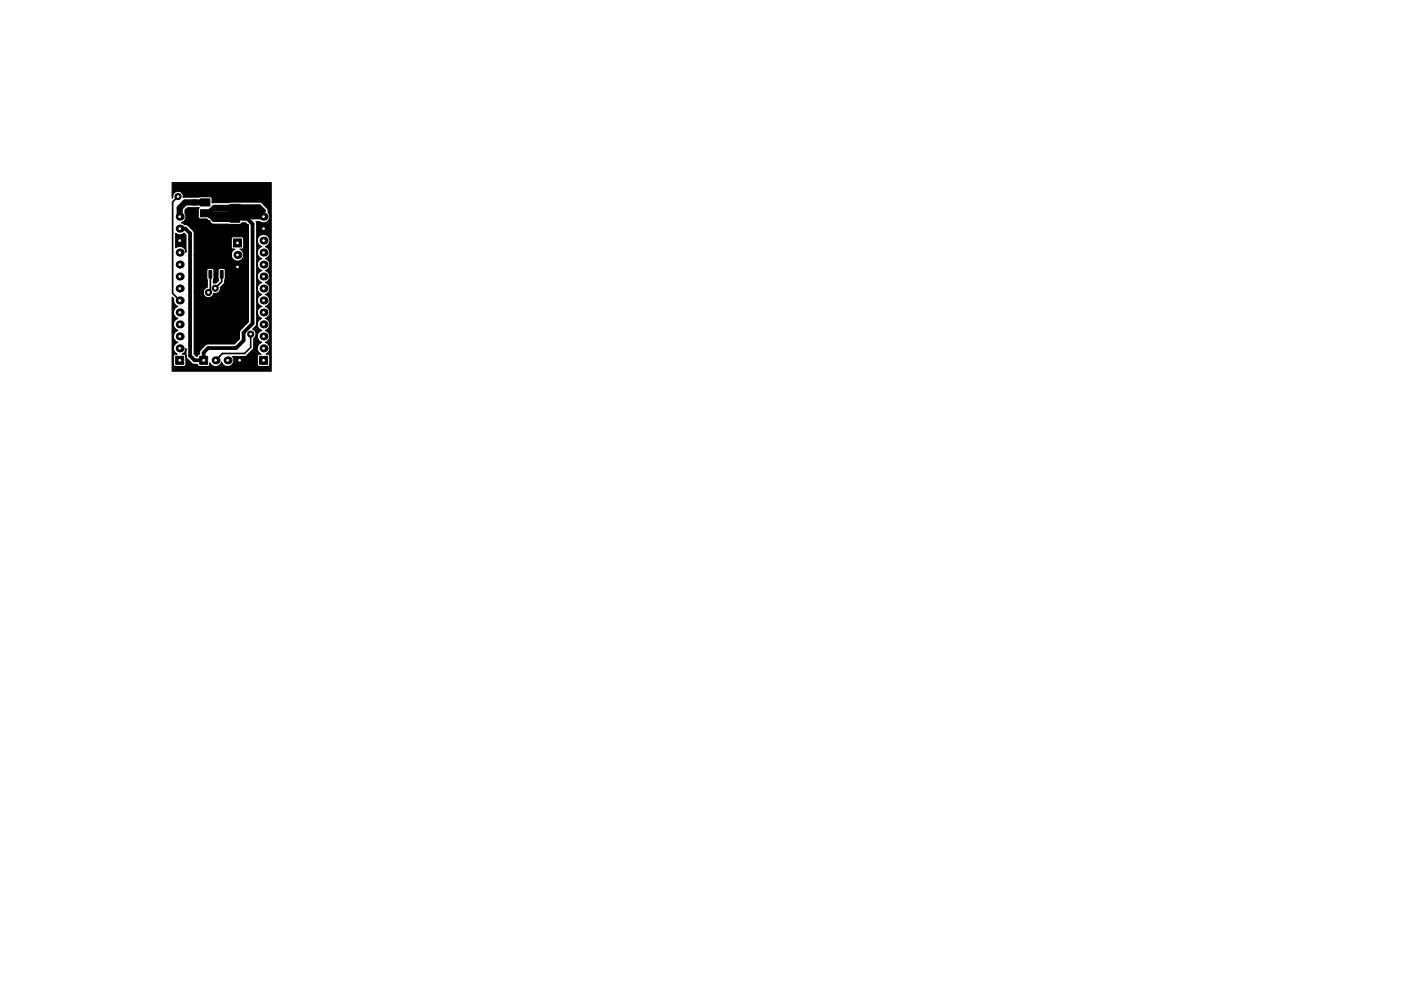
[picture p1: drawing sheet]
<svg xmlns="http://www.w3.org/2000/svg" width="297mm" height="210mm" viewBox="0 0 297 210" stroke-linecap="round" stroke-linejoin="round" font-family="sans-serif">
<g fill="#000" stroke="#000" stroke-width=".21">
<path d="M40.6 44.4h1.2v1h-1.2zM40.6 42.4h1.2v1h-1.2zM42.5 46.8h2v1.5h-2zM42.5 42.2h2v1.5h-2zM42.5 44.5h2v1.5h-2zM44.3 57.4h.6v1.6h-.6zM45.5 57.4h.6v1.6h-.6zM46.7 57.4h.6v1.6h-.6zM48.8 43.3h2v3.8h-2zM49.5 50.7h1.7v1.7h-1.7zM51.4 47.6h1.3v1h-1.3zM51.4 45.6h1.3v1h-1.3z"/>
<path d="M37.3 75.6h1.6v1.7h-1.6zM42.3 75.6h1.7v1.7h-1.7zM55 75.6h1.7v1.7h-1.7z"/>
<circle cx="37.7" cy="41.7" r=".65"/>
<circle cx="44.2" cy="62" r=".65"/>
<circle cx="45.6" cy="61.1" r=".65"/>
<circle cx="53.1" cy="70.9" r=".65"/>
</g>
<g fill="#000">
<circle cx="38.1" cy="53.6" r=".85"/>
<circle cx="38.1" cy="51" r=".85"/>
<circle cx="38.1" cy="48.5" r=".85"/>
<circle cx="38.1" cy="58.7" r=".85"/>
<circle cx="38.1" cy="56.1" r=".85"/>
<circle cx="38.1" cy="46" r=".85"/>
<circle cx="50.3" cy="56.6" r=".85"/>
<circle cx="50.3" cy="54.1" r=".85"/>
<circle cx="55.9" cy="48.5" r=".85"/>
<circle cx="55.9" cy="46" r=".85"/>
<circle cx="55.9" cy="51" r=".85"/>
<circle cx="55.9" cy="53.6" r=".85"/>
<circle cx="55.9" cy="56.1" r=".85"/>
<circle cx="55.9" cy="58.7" r=".85"/>
<circle cx="38.1" cy="68.8" r=".85"/>
<circle cx="38.1" cy="71.4" r=".85"/>
<circle cx="38.1" cy="73.9" r=".85"/>
<circle cx="38.1" cy="63.7" r=".85"/>
<circle cx="38.1" cy="61.2" r=".85"/>
<circle cx="38.1" cy="66.3" r=".85"/>
<circle cx="45.7" cy="76.4" r=".85"/>
<circle cx="48.3" cy="76.4" r=".85"/>
<circle cx="50.8" cy="76.4" r=".85"/>
<circle cx="55.9" cy="73.9" r=".85"/>
<circle cx="55.9" cy="66.3" r=".85"/>
<circle cx="55.9" cy="68.8" r=".85"/>
<circle cx="55.9" cy="71.4" r=".85"/>
<circle cx="55.9" cy="61.2" r=".85"/>
<circle cx="55.9" cy="63.7" r=".85"/>
</g>
<path d="M43.5 42.9h-4.2l-1.2 1.2v1.9M55.9 46l-.7-.8h-5.4l.9 .9h1.3" fill="none" stroke="#000" stroke-width="1.3"/>
<path d="M43.5 45.2h6.3M43.9 45.2l.7 .8h4.1l-.1 .7h-3.3l-.3-.3M44.7 44.5h4v-.7h-3.3l-1.4 1.4M52.2 46.1l1.4 1.4v21.1l-2 1.9v1.7l-1.6 1.6h-5.9l-.9 1v1.6h-1.9l-1-.9v-26l-1-1h-1.2M55.5 44.7l-.3-.3h-4.2l-.2-.2-1 1M55.9 46l-.2 .1h-3.7M56 44.7l-1-1h-4l-1.2 1.2v.3" fill="none" stroke="#000" stroke-width=".8"/>
<path d="M37.7 41.7l-1.1 1.1v19.4l1.5 1.5M44.6 58.2v3.4l-.4 .4M47 58.2v1.6l-1.4 1.3M46.6 75.6h.1M46.6 75.6l-.9 .8M53.2 70.9v2.8l-1.3 1.3h-4.7l-.6 .6" fill="none" stroke="#000" stroke-width=".35"/>
<path d="M37.3 49.5a1.33 1.33 0 0 0 1.7 0l.4 .4v3.6a1.32 1.32 0 0 0-.8-1.1 1.32 1.32 0 0 0-1.3 .2zM39.7 44.1h2.5l-.2 .4v1.5l.2 .3 .3 .2h1.3l1.3 1.1h5.7l.5-.3h.8l.6 .6v20.4l-1.8 1.8-.1 .4v1.4l-1.1 1.1h-5.7l-.5 .2-.9 1-.3 .4a.68 .68 0 0 1-.4 .8v.2h-.3l-.4-.5v-13.2h1.9a1.13 1.13 0 0 0 .9 1.3 1.13 1.13 0 0 0 1.3-1 1.12 1.12 0 0 0 1.4-1.2l.9-1.1 .2-.9-.1-1.9-.4-.2-.9 .2-.2 .3 .1 2.1-.5 .5-.5 .1v-2.9l-.3-.3h-.8l-.3 .2-.1 .3 .2 3.6-.7 .3-.2 .6h-1.9v-7.8h7.8a1.33 1.33 0 0 0 2.1 1.1 1.33 1.33 0 0 0-.2-2.3l.5-.1 .3-.3-.1-2.1-.4-.2h-1.8l-.4 .4v1.9l.3 .3 .5 .1-.6 .4-.2 .8h-7.8l-.1-4.9-1.3-1.4-.7-.2-.6-.4a1.32 1.32 0 0 0 .7-1.9v-.7zM36.5 38.7h21v40h-21v-15.6l.3 .4a1.32 1.32 0 0 0 .9 1.5 1.32 1.32 0 0 0-.9 1.3 1.32 1.32 0 0 0 .9 1.3 1.32 1.32 0 0 0-.9 1.2 1.32 1.32 0 0 0 .9 1.3 1.32 1.32 0 0 0-.9 1.3 1.32 1.32 0 0 0 .9 1.2 1.32 1.32 0 0 0-.9 1.2 1.32 1.32 0 0 0 .8 1.3l-.5 .1-.3 .3v1.9l.4 .4h1.7l.4-.2 .1-2.1-.3-.3-.5-.1 .6-.5 .2-.6 .1 1.8 1.3 1.4 1.1 .1 .1 .3 .3 .2h1.8l.4-.3v-.5l.1 .2a1.33 1.33 0 0 0 1.3 .6 1.33 1.33 0 0 0 1.1-1 1.33 1.33 0 0 0 1.9 .8 1.33 1.33 0 0 0 .4-2l2.6 .1 .4-.2 1.5-1.6v-2.1a1.12 1.12 0 0 0-.2-1.9l.7-.8 .1-.5v-17.6h.1l.3 .8 .7 .5-.1 .1a1.33 1.33 0 0 0-.8 1.3 1.33 1.33 0 0 0 .9 1.2 1.32 1.32 0 0 0-1 1.2 1.32 1.32 0 0 0 1 1.3 1.32 1.32 0 0 0-1 1.3 1.32 1.32 0 0 0 1 1.2 1.32 1.32 0 0 0-1 1.3 1.32 1.32 0 0 0 1 1.3 1.32 1.32 0 0 0-1 1.2 1.32 1.32 0 0 0 1 1.3 1.32 1.32 0 0 0-1 1.3 1.32 1.32 0 0 0 1 1.3 1.32 1.32 0 0 0-1 1.2 1.32 1.32 0 0 0 1 1.3 1.32 1.32 0 0 0-1 1.3 1.32 1.32 0 0 0 1 1.2 1.32 1.32 0 0 0-.9 1.2 1.32 1.32 0 0 0 .7 1.3l-.5 .1-.2 .2v2.1l.3 .3h1.8l.3-.1 .2-.3v-1.8l-.2-.4-.6-.1 .2-.1a1.33 1.33 0 0 0 .6-1.3 1.33 1.33 0 0 0-.9-1.1 1.32 1.32 0 0 0 .9-1.2 1.32 1.32 0 0 0-.9-1.3 1.32 1.32 0 0 0 .9-1.3 1.32 1.32 0 0 0-.9-1.2 1.32 1.32 0 0 0 .9-1.3 1.32 1.32 0 0 0-.9-1.3 1.32 1.32 0 0 0 .9-1.3 1.32 1.32 0 0 0-.9-1.2 1.32 1.32 0 0 0 .9-1.3 1.32 1.32 0 0 0-.9-1.3 1.32 1.32 0 0 0 .9-1.2 1.32 1.32 0 0 0-.9-1.3 1.32 1.32 0 0 0 .9-1.3 1.32 1.32 0 0 0-.9-1.2 1.32 1.32 0 0 0 .9-1.3 1.32 1.32 0 0 0-.9-1.3 1.33 1.33 0 0 0 .9-1.5 1.33 1.33 0 0 0-1.5-1.1 1.33 1.33 0 0 0-1.2 1.3h-.1v-3.5l-.1-.5 .8 .1a1.39 1.39 0 0 0 1.9-.3 1.39 1.39 0 0 0-.1-1.9l-.3-.7-1-1.1-.4-.2h-6.4l-3.8 .2v-1l-.4-.4-5.7 .2a1.13 1.13 0 0 0-1.1-1.3 1.13 1.13 0 0 0-1.2 1.3l-.1 .1z" fill="#000" stroke="#000" stroke-width=".25"/>
<g fill="#fff" stroke="#fff" stroke-width=".21">
<circle cx="53.1" cy="70.9" r=".17"/>
<circle cx="37.7" cy="41.7" r=".17"/>
<circle cx="44.2" cy="62" r=".17"/>
<circle cx="45.6" cy="61.1" r=".17"/>
<circle cx="50.8" cy="76.4" r=".17"/>
<circle cx="48.3" cy="76.4" r=".17"/>
<circle cx="45.7" cy="76.4" r=".17"/>
<circle cx="43.2" cy="76.4" r=".17"/>
<circle cx="38.1" cy="76.4" r=".17"/>
<circle cx="38.1" cy="73.9" r=".17"/>
<circle cx="38.1" cy="71.4" r=".17"/>
<circle cx="38.1" cy="68.8" r=".17"/>
<circle cx="38.1" cy="66.3" r=".17"/>
<circle cx="38.1" cy="63.7" r=".17"/>
<circle cx="38.1" cy="61.2" r=".17"/>
<circle cx="38.1" cy="58.7" r=".17"/>
<circle cx="38.1" cy="56.1" r=".17"/>
<circle cx="38.1" cy="53.6" r=".17"/>
<circle cx="38.1" cy="51" r=".17"/>
<circle cx="38.1" cy="48.5" r=".17"/>
<circle cx="38.1" cy="46" r=".17"/>
<circle cx="55.9" cy="46" r=".17"/>
<circle cx="55.9" cy="48.5" r=".17"/>
<circle cx="55.9" cy="51" r=".17"/>
<circle cx="55.9" cy="53.6" r=".17"/>
<circle cx="55.9" cy="56.1" r=".17"/>
<circle cx="55.9" cy="58.7" r=".17"/>
<circle cx="55.9" cy="61.2" r=".17"/>
<circle cx="55.9" cy="63.7" r=".17"/>
<circle cx="55.9" cy="66.3" r=".17"/>
<circle cx="55.9" cy="68.8" r=".17"/>
<circle cx="55.9" cy="71.4" r=".17"/>
<circle cx="55.9" cy="73.9" r=".17"/>
<circle cx="55.9" cy="76.4" r=".17"/>
<circle cx="50.3" cy="56.6" r=".17"/>
<circle cx="50.3" cy="54.1" r=".17"/>
<circle cx="50.3" cy="51.5" r=".17"/>
</g>
</svg>
